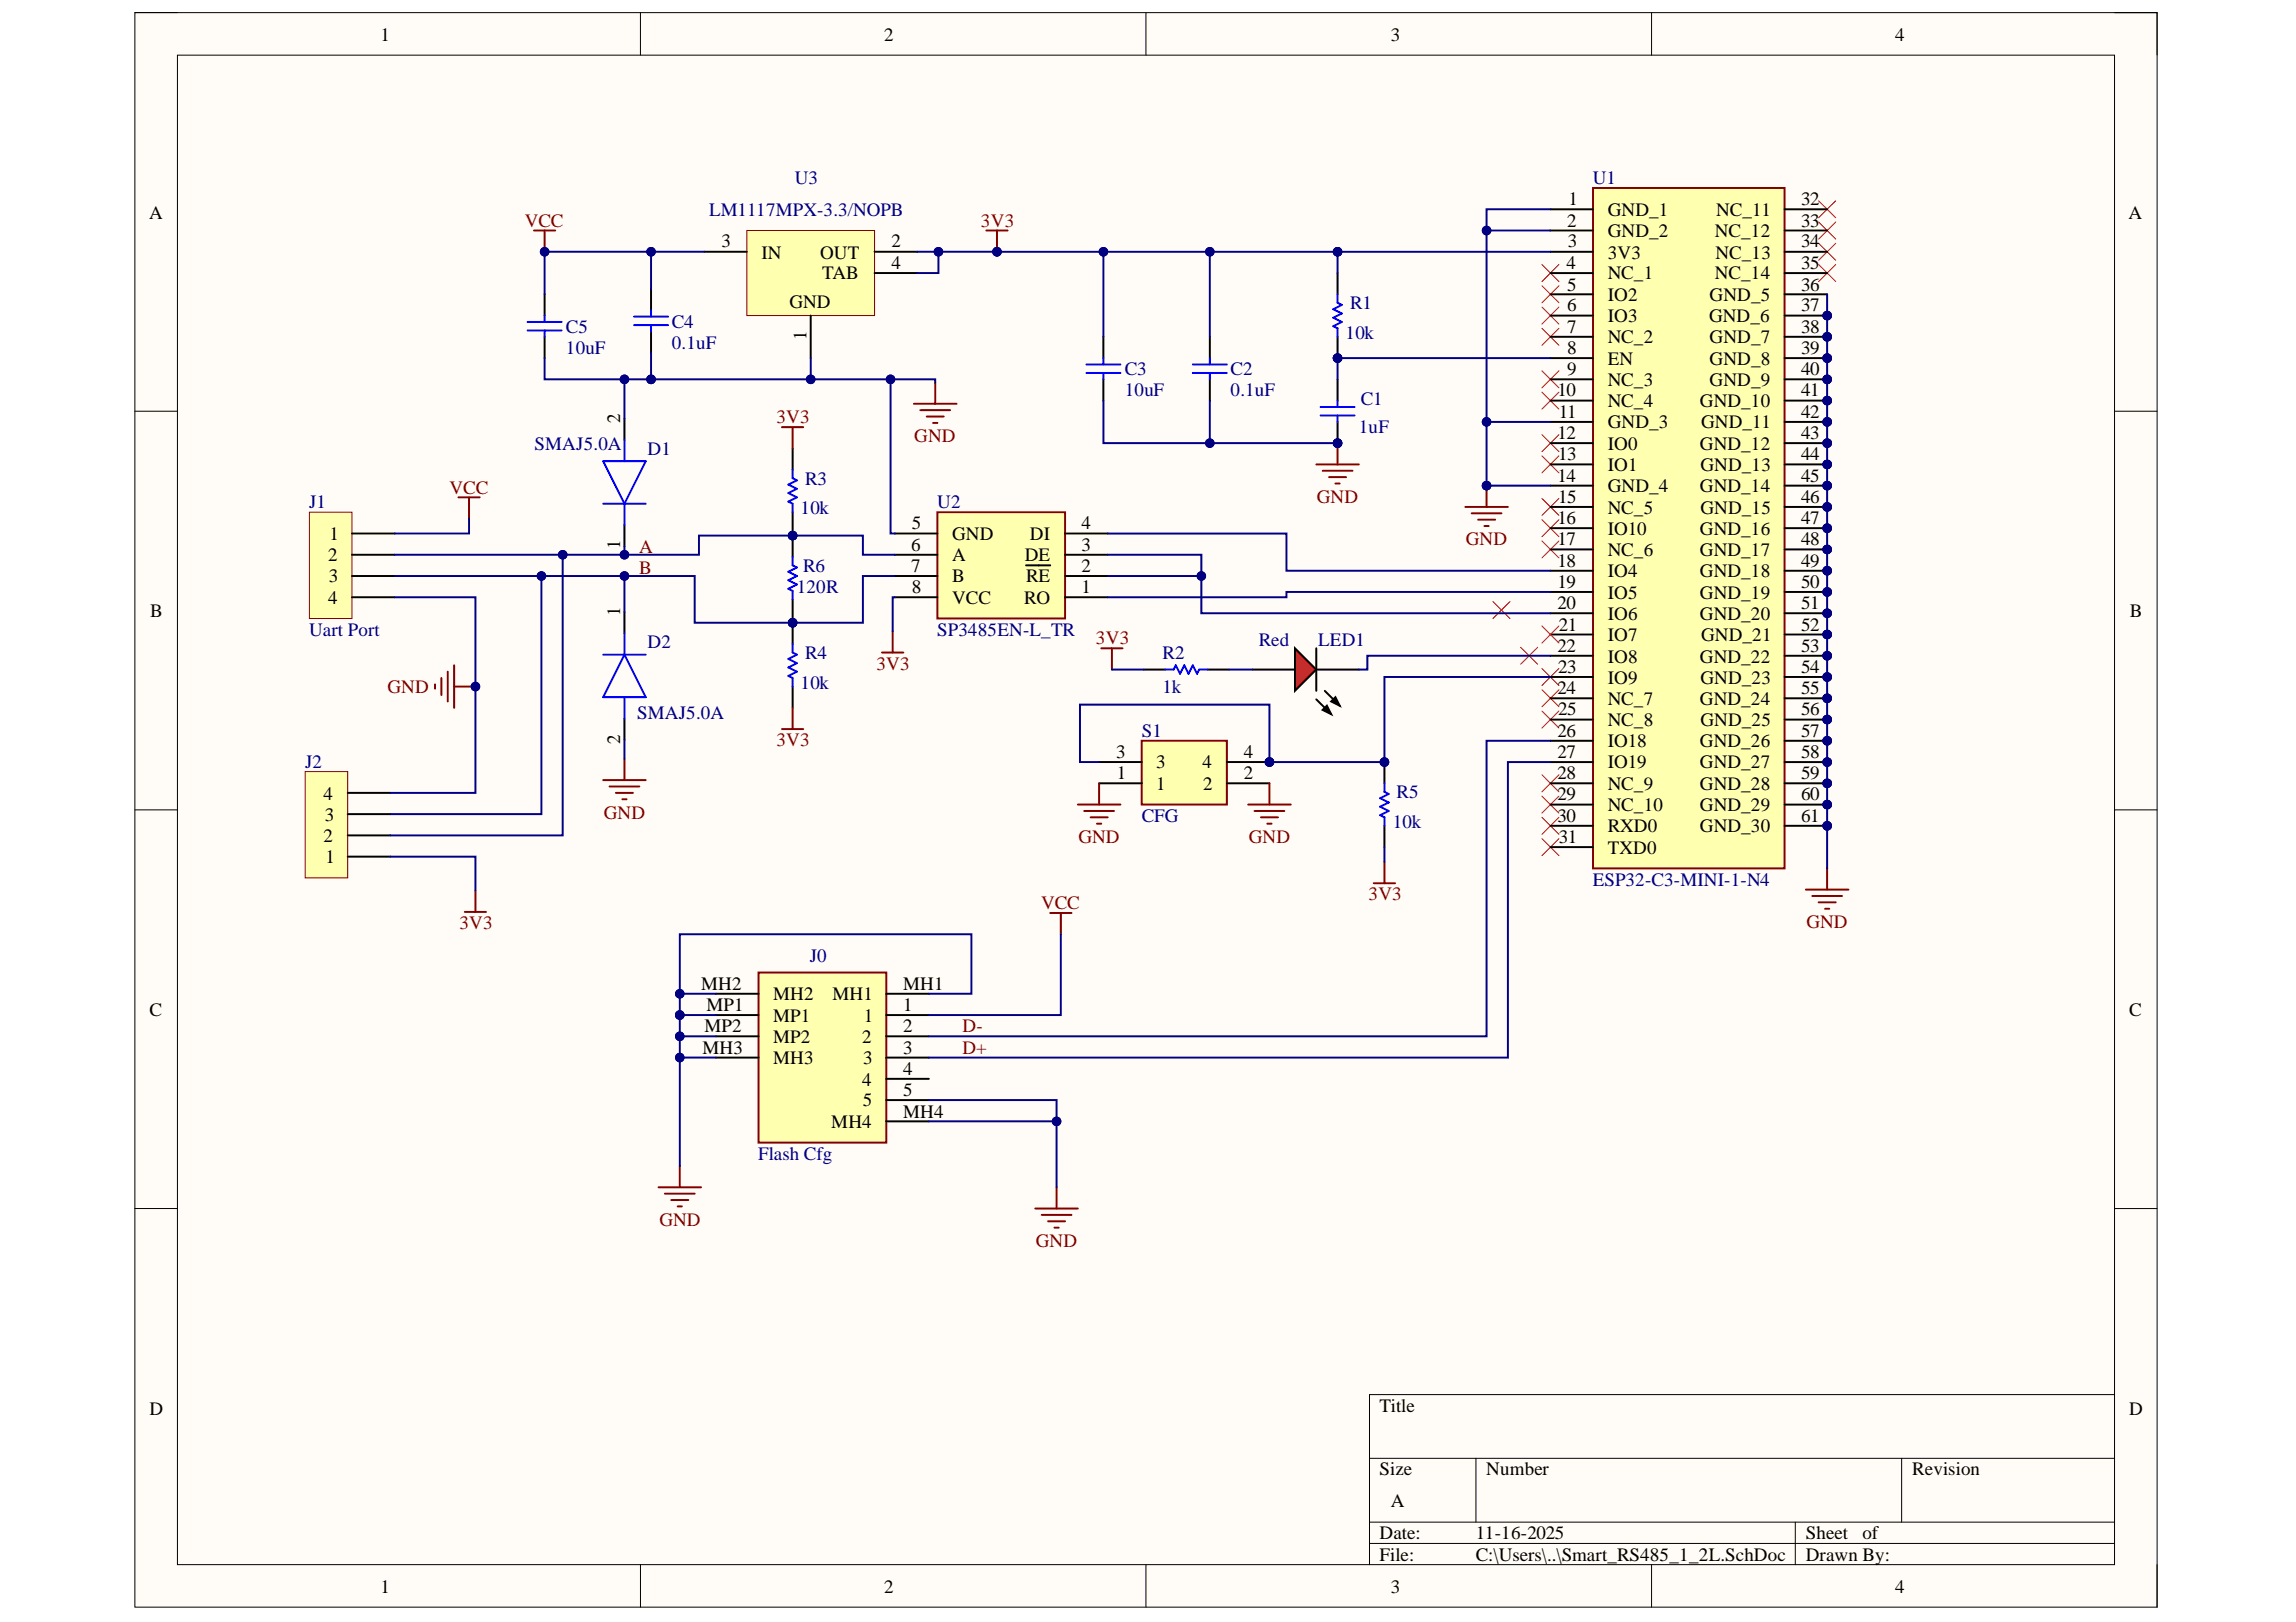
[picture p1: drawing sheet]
<svg xmlns="http://www.w3.org/2000/svg" width="297mm" height="210mm" viewBox="0 0 297 210" stroke-linecap="round" stroke-linejoin="round" font-family="sans-serif">
<defs><g id="words">
<g font-size="2.5">
<text x="104.3" y="43.9" transform="rotate(-90 104.3 43.9)">1</text>
<text x="80.2" y="54.7" transform="rotate(-90 80.2 54.7)">2</text>
<text x="80.2" y="71.1" transform="rotate(-90 80.2 71.1)">1</text>
<text x="80.2" y="79.8" transform="rotate(-90 80.2 79.8)">1</text>
<text x="80.2" y="96.3" transform="rotate(-90 80.2 96.3)">2</text>
</g>
<g font-size="2.4">
<text x="49.2" y="5.2">1</text>
<text x="114.4" y="5.2">2</text>
<text x="179.9" y="5.2">3</text>
<text x="245.2" y="5.2">4</text>
<text x="19.3" y="28.3">A</text>
<text x="202.8" y="29.3">2</text>
<text x="202.9" y="26.5">1</text>
<text x="208" y="28">GND_1</text>
<text x="222" y="28">NC_11</text>
<text x="233" y="26.5">32</text>
<text x="233" y="29.3">33</text>
<text x="275.4" y="28.3">A</text>
<text x="93.3" y="32">3</text>
<text x="98.5" y="33.5">IN</text>
<text x="106.1" y="33.5">OUT</text>
<text x="115.3" y="32">2</text>
<text x="115.3" y="34.8">4</text>
<text x="202.7" y="34.8">4</text>
<text x="202.8" y="32">3</text>
<text x="208" y="30.7">GND_2</text>
<text x="208" y="33.5">3V3</text>
<text x="221.9" y="30.7">NC_12</text>
<text x="221.9" y="33.5">NC_13</text>
<text x="233" y="32">34</text>
<text x="233" y="34.8">35</text>
<text x="102.1" y="39.8">GND</text>
<text x="106.4" y="36.2">TAB</text>
<text x="202.8" y="37.6">5</text>
<text x="202.8" y="40.3">6</text>
<text x="208" y="36.2">NC_1</text>
<text x="208" y="39">IO2</text>
<text x="208" y="41.7">IO3</text>
<text x="221.1" y="41.7">GND_6</text>
<text x="221.2" y="39">GND_5</text>
<text x="221.9" y="36.2">NC_14</text>
<text x="233" y="37.6">36</text>
<text x="233" y="40.3">37</text>
<text x="202.8" y="43.1">7</text>
<text x="202.8" y="45.8">8</text>
<text x="208" y="44.4">NC_2</text>
<text x="208" y="47.2">EN</text>
<text x="221.2" y="44.4">GND_7</text>
<text x="221.2" y="47.2">GND_8</text>
<text x="233" y="43.1">38</text>
<text x="233" y="45.8">39</text>
<text x="201.5" y="51.3">10</text>
<text x="202.8" y="48.6">9</text>
<text x="208" y="49.9">NC_3</text>
<text x="208" y="52.7">NC_4</text>
<text x="219.9" y="52.7">GND_10</text>
<text x="221.2" y="49.9">GND_9</text>
<text x="233" y="48.6">40</text>
<text x="233" y="51.3">41</text>
<text x="201.5" y="56.9">12</text>
<text x="201.6" y="59.6">13</text>
<text x="201.7" y="54.1">11</text>
<text x="208" y="55.4">GND_3</text>
<text x="208" y="58.2">IO0</text>
<text x="219.9" y="58.2">GND_12</text>
<text x="220.1" y="55.4">GND_11</text>
<text x="233" y="54.1">42</text>
<text x="233" y="56.9">43</text>
<text x="233" y="59.6">44</text>
<text x="201.5" y="62.4">14</text>
<text x="201.6" y="65.1">15</text>
<text x="208" y="60.9">IO1</text>
<text x="208" y="63.7">GND_4</text>
<text x="219.9" y="63.7">GND_14</text>
<text x="220" y="60.9">GND_13</text>
<text x="233" y="62.4">45</text>
<text x="233" y="65.1">46</text>
<text x="42.6" y="69.9">1</text>
<text x="117.9" y="71.3">6</text>
<text x="117.9" y="68.5">5</text>
<text x="123.2" y="69.9">GND</text>
<text x="133.3" y="69.9">DI</text>
<text x="139.9" y="71.3">3</text>
<text x="139.9" y="68.5">4</text>
<text x="201.5" y="67.8">16</text>
<text x="201.5" y="70.5">17</text>
<text x="208" y="66.5">NC_5</text>
<text x="208" y="69.2">IO10</text>
<text x="208" y="72">NC_6</text>
<text x="219.9" y="69.2">GND_16</text>
<text x="219.9" y="72">GND_17</text>
<text x="220" y="66.5">GND_15</text>
<text x="233" y="67.8">47</text>
<text x="233" y="70.5">48</text>
<text x="42.4" y="72.7">2</text>
<text x="42.5" y="75.4">3</text>
<text x="117.9" y="74">7</text>
<text x="117.9" y="76.8">8</text>
<text x="123.2" y="75.4">B</text>
<text x="123.2" y="72.7">A</text>
<text x="132.6" y="72.7">DE</text>
<text x="132.7" y="75.4">RE</text>
<text x="139.9" y="76.8">1</text>
<text x="139.9" y="74">2</text>
<text x="201.5" y="73.3">18</text>
<text x="201.5" y="76.1">19</text>
<text x="208" y="74.7">IO4</text>
<text x="208" y="77.5">IO5</text>
<text x="219.9" y="74.7">GND_18</text>
<text x="219.9" y="77.5">GND_19</text>
<text x="233" y="73.3">49</text>
<text x="233" y="76.1">50</text>
<text x="19.4" y="79.8">B</text>
<text x="42.4" y="78.1">4</text>
<text x="123.2" y="78.1">VCC</text>
<text x="132.5" y="78.1">RO</text>
<text x="201.5" y="78.8">20</text>
<text x="201.7" y="81.6">21</text>
<text x="208" y="80.2">IO6</text>
<text x="208" y="83">IO7</text>
<text x="219.9" y="80.2">GND_20</text>
<text x="220.1" y="83">GND_21</text>
<text x="233" y="78.8">51</text>
<text x="233" y="81.6">52</text>
<text x="275.5" y="79.8">B</text>
<text x="201.5" y="84.3">22</text>
<text x="201.5" y="89.8">24</text>
<text x="201.6" y="87.1">23</text>
<text x="208" y="85.7">IO8</text>
<text x="208" y="88.5">IO9</text>
<text x="219.9" y="85.7">GND_22</text>
<text x="220" y="88.5">GND_23</text>
<text x="233" y="84.3">53</text>
<text x="233" y="87.1">54</text>
<text x="233" y="89.8">55</text>
<text x="201.5" y="95.4">26</text>
<text x="201.6" y="92.6">25</text>
<text x="208" y="91.2">NC_7</text>
<text x="208" y="93.9">NC_8</text>
<text x="219.9" y="91.2">GND_24</text>
<text x="220" y="93.9">GND_25</text>
<text x="233" y="92.6">56</text>
<text x="233" y="95.4">57</text>
<text x="144.4" y="98.1">3</text>
<text x="144.5" y="100.9">1</text>
<text x="149.6" y="99.4">3</text>
<text x="155.6" y="99.4">4</text>
<text x="160.9" y="100.9">2</text>
<text x="160.9" y="98.1">4</text>
<text x="201.5" y="98.1">27</text>
<text x="201.5" y="100.9">28</text>
<text x="208" y="96.7">IO18</text>
<text x="208" y="99.4">IO19</text>
<text x="219.9" y="96.7">GND_26</text>
<text x="219.9" y="99.4">GND_27</text>
<text x="233" y="98.1">58</text>
<text x="233" y="100.9">59</text>
<text x="41.9" y="103.5">4</text>
<text x="42" y="106.2">3</text>
<text x="149.6" y="102.2">1</text>
<text x="155.7" y="102.2">2</text>
<text x="201.5" y="103.6">29</text>
<text x="201.5" y="106.4">30</text>
<text x="208" y="102.2">NC_9</text>
<text x="208" y="105">NC_10</text>
<text x="208" y="107.7">RXD0</text>
<text x="219.9" y="102.2">GND_28</text>
<text x="219.9" y="105">GND_29</text>
<text x="219.9" y="107.7">GND_30</text>
<text x="233" y="103.6">60</text>
<text x="233" y="106.4">61</text>
<text x="41.9" y="109">2</text>
<text x="42.1" y="111.7">1</text>
<text x="201.7" y="109.1">31</text>
<text x="208" y="110.5">TXD0</text>
<text x="19.4" y="131.4">C</text>
<text x="90.7" y="128.1">MH2</text>
<text x="91.4" y="130.9">MP1</text>
<text x="100" y="129.4">MH2</text>
<text x="107.7" y="129.4">MH1</text>
<text x="116.8" y="130.9">1</text>
<text x="116.8" y="128.1">MH1</text>
<text x="275.5" y="131.4">C</text>
<text x="90.9" y="136.3">MH3</text>
<text x="91.1" y="133.6">MP2</text>
<text x="100" y="137.7">MH3</text>
<text x="100" y="132.2">MP1</text>
<text x="100" y="135">MP2</text>
<text x="111.5" y="135">2</text>
<text x="111.7" y="137.7">3</text>
<text x="111.8" y="132.2">1</text>
<text x="116.8" y="133.6">2</text>
<text x="116.8" y="136.3">3</text>
<text x="111.5" y="140.5">4</text>
<text x="111.6" y="143.2">5</text>
<text x="116.8" y="139.1">4</text>
<text x="116.8" y="141.8">5</text>
<text x="107.5" y="146">MH4</text>
<text x="116.8" y="144.6">MH4</text>
<text x="19.4" y="183.1">D</text>
<text x="178.5" y="182.7">Title</text>
<text x="275.5" y="183.1">D</text>
<text x="178.5" y="190.9">Size</text>
<text x="192.3" y="190.9">Number</text>
<text x="247.4" y="190.9">Revision</text>
<text x="179.9" y="195.1">A</text>
<text x="178.5" y="199.2">Date:</text>
<text x="178.5" y="202">File:</text>
<text x="190.9" y="199.2">11-16-2025</text>
<text x="190.9" y="202">C:\Users\..\Smart_RS485_1_2L.SchDoc</text>
<text x="233.6" y="199.2">Sheet</text>
<text x="233.6" y="202">Drawn By:</text>
<text x="240.9" y="199.2">of</text>
<text x="49.2" y="206.1">1</text>
<text x="114.4" y="206.1">2</text>
<text x="179.9" y="206.1">3</text>
<text x="245.2" y="206.1">4</text>
</g>
<g font-size="2.4" fill="#000080">
<text x="102.8" y="23.8">U3</text>
<text x="206" y="23.8">U1</text>
<text x="91.7" y="28">LM1117MPX-3.3/NOPB</text>
<text x="174.7" y="40">R1</text>
<text x="73.2" y="43.1">C5</text>
<text x="73.2" y="45.8">10uF</text>
<text x="86.9" y="42.4">C4</text>
<text x="86.9" y="45.1">0.1uF</text>
<text x="174.1" y="43.9">10k</text>
<text x="145.5" y="48.6">C3</text>
<text x="145.5" y="51.3">10uF</text>
<text x="159.2" y="48.6">C2</text>
<text x="159.2" y="51.3">0.1uF</text>
<text x="176" y="52.4">C1</text>
<text x="69.2" y="58.3">SMAJ5.0A</text>
<text x="83.8" y="58.9">D1</text>
<text x="175.8" y="56">1uF</text>
<text x="40" y="65.7">J1</text>
<text x="104.2" y="62.8">R3</text>
<text x="121.2" y="65.7">U2</text>
<text x="103.6" y="66.6">10k</text>
<text x="103.1" y="76.8">120R</text>
<text x="103.9" y="74">R6</text>
<text x="40" y="82.3">Uart Port</text>
<text x="83.8" y="83.9">D2</text>
<text x="121.2" y="82.3">SP3485EN-L_TR</text>
<text x="162.8" y="83.6">Red</text>
<text x="170.5" y="83.6">LED1</text>
<text x="103.6" y="89.1">10k</text>
<text x="104.2" y="85.3">R4</text>
<text x="150.4" y="85.3">R2</text>
<text x="150.4" y="89.7">1k</text>
<text x="82.4" y="93">SMAJ5.0A</text>
<text x="147.7" y="95.4">S1</text>
<text x="39.5" y="99.3">J2</text>
<text x="147.7" y="106.4">CFG</text>
<text x="180.2" y="107.2">10k</text>
<text x="180.7" y="103.3">R5</text>
<text x="206" y="114.6">ESP32-C3-MINI-1-N4</text>
<text x="104.8" y="124.5">J0</text>
<text x="98.1" y="150.1">Flash Cfg</text>
</g>
<g font-size="2.4" fill="#800000">
<text x="67.9" y="29.3">VCC</text>
<text x="126.9" y="29.3">3V3</text>
<text x="100.4" y="54.7">3V3</text>
<text x="118.3" y="57.2">GND</text>
<text x="58.2" y="63.9">VCC</text>
<text x="170.4" y="65.1">GND</text>
<text x="82.7" y="71.6">A</text>
<text x="189.6" y="70.5">GND</text>
<text x="82.7" y="74.3">B</text>
<text x="141.8" y="83.4">3V3</text>
<text x="50.1" y="89.7">GND</text>
<text x="113.4" y="86.7">3V3</text>
<text x="100.4" y="96.6">3V3</text>
<text x="78.1" y="105.9">GND</text>
<text x="139.5" y="109.1">GND</text>
<text x="161.6" y="109.1">GND</text>
<text x="134.7" y="117.6">VCC</text>
<text x="177" y="116.5">3V3</text>
<text x="59.4" y="120.2">3V3</text>
<text x="233.7" y="120.1">GND</text>
<text x="124.5" y="133.6">D-</text>
<text x="124.5" y="136.3">D+</text>
<text x="85.3" y="158.6">GND</text>
<text x="134" y="161.4">GND</text>
</g>
</g></defs>
<path d="M17.4 1.6h261.7v206.4h-261.7z" fill-rule="evenodd" fill="#fffcf8"/>
<path d="M17.4 1.6h261.7v206.4h-261.7z" fill="none" stroke="#000" stroke-width=".13"/>
<path d="M23 7.1h250.6v195.4h-250.6z" fill-rule="evenodd" fill="#fffcf8"/>
<g fill="none" stroke="#000" stroke-width=".13">
<path d="M17.4 1.6h5.6M23 7.1h250.6v195.4h-250.6zM82.9 1.6v5.5M148.3 1.6v5.5M213.7 1.6v5.5M273.6 1.6h5.5v5.5M17.4 53.2h5.6M273.6 53.2h5.5M17.4 104.8h5.6M273.6 104.8h5.5M17.4 156.4h5.6M273.6 156.4h5.5"/>
<path d="M177.2 188.7h96.4M177.2 197h96.4M177.2 199.7h96.4M190.9 188.7v8.3M232.3 197v5.5M246 188.7v8.3M273.6 180.5h-96.4v22M82.9 202.5v5.5M148.3 202.5v5.5M213.7 202.5v5.5M279.1 202.5v5.5"/>
</g>
<path d="M173 57.3v2.8M170.3 60.1h5.5M171.1 60.9h3.9M171.9 61.7h2.2M172.8 62.6h.5" fill="none" stroke="#800000" stroke-width=".25"/>
<circle cx="173" cy="57.3" r=".55" fill="#000080"/>
<circle cx="173" cy="57.3" r=".55" fill="none" stroke="#000080" stroke-width=".13"/>
<path d="M189.6 65.6h5.5M190.4 66.4h3.9M191.2 67.3h2.2M192 68.1h.6M192.3 62.8v2.8M233.6 115.1h5.5M234.5 115.9h3.8M235.3 116.8h2.2M236.1 117.6h.6M236.4 112.4v2.7" fill="none" stroke="#800000" stroke-width=".25"/>
<g fill="none" stroke="#f00" stroke-width=".13">
<path d="M199.5 34.2l2.2 2.2M201.7 34.2l-2.2 2.2M235.3 34.2l2.2 2.2M235.3 31.5l2.2 2.2M235.3 28.7l2.2 2.2M235.3 26l2.2 2.2M237.5 34.2l-2.2 2.2M237.5 31.5l-2.2 2.2M237.5 28.7l-2.2 2.2M237.5 26l-2.2 2.2M199.5 48l2.2 2.2M199.5 50.7l2.2 2.2"/>
<path d="M199.5 42.5l2.2 2.2M201.7 48l-2.2 2.2M201.7 50.7l-2.2 2.2M201.7 42.5l-2.2 2.2M199.5 64.5l2.2 2.2M199.5 70l2.2 2.2M201.7 64.5l-2.2 2.2M201.7 70l-2.2 2.2M199.5 89.3l2.2 2.2M199.5 92l2.2 2.2M201.7 89.3l-2.2 2.2M201.7 92l-2.2 2.2"/>
<path d="M199.5 100.3l2.2 2.2M199.5 103l2.2 2.2M201.7 100.3l-2.2 2.2M201.7 103l-2.2 2.2"/>
</g>
<circle cx="192.3" cy="62.8" r=".55" fill="#000080"/>
<circle cx="192.3" cy="62.8" r=".55" fill="none" stroke="#000080" stroke-width=".13"/>
<circle cx="173" cy="46.3" r=".55" fill="#000080"/>
<circle cx="173" cy="46.3" r=".55" fill="none" stroke="#000080" stroke-width=".13"/>
<path d="M173 35.3v2.8M173 43.6v2.7" fill="none" stroke="#000" stroke-width=".25"/>
<circle cx="173" cy="46.3" r=".55" fill="#000080"/>
<circle cx="173" cy="46.3" r=".55" fill="none" stroke="#000080" stroke-width=".13"/>
<path d="M173 38.1v1.1l.6 .3-1.1 .5 1.1 .6-1.1 .5 1.1 .6-1.1 .5 .5 .3v1.1M140.5 47.2h4.5M140.5 48.3h4.5M142.7 46.3v.9M142.7 48.3v.8M154.3 47.2h4.4M154.3 48.3h4.4M156.5 46.3v.9M156.5 48.3v.8" fill="none" stroke="#00f" stroke-width=".25"/>
<path d="M142.7 43.6v2.7M142.7 49.1v2.7M156.5 43.6v2.7M156.5 49.1v2.7" fill="none" stroke="#000" stroke-width=".25"/>
<circle cx="173" cy="57.3" r=".55" fill="#000080"/>
<circle cx="173" cy="57.3" r=".55" fill="none" stroke="#000080" stroke-width=".13"/>
<path d="M173 54.6v2.7" fill="none" stroke="#000" stroke-width=".25"/>
<circle cx="173" cy="57.3" r=".55" fill="#000080"/>
<circle cx="173" cy="57.3" r=".55" fill="none" stroke="#000080" stroke-width=".13"/>
<path d="M173 49.1v2.7" fill="none" stroke="#000" stroke-width=".25"/>
<path d="M170.8 52.7h4.5M170.8 53.8h4.5M173 51.8v.9M173 53.8v.8" fill="none" stroke="#00f" stroke-width=".25"/>
<path d="M133.9 156.4h5.5M134.8 157.2h3.8M135.6 158h2.2M136.4 158.9h.6M136.7 153.6v2.8" fill="none" stroke="#800000" stroke-width=".25"/>
<path d="M39.5 99.9h5.5v13.7h-5.5z" fill-rule="evenodd" fill="#ffffb0"/>
<path d="M39.5 99.9h5.5v13.7h-5.5z" fill="none" stroke="#800000" stroke-width=".13"/>
<path d="M45 110.9h5.5M45 108.1h5.5M45 105.4h5.5M45 102.6h5.5" fill="none" stroke="#000" stroke-width=".25"/>
<g fill="none" stroke="#f00" stroke-width=".13">
<path d="M199.5 39.7l2.2 2.2M199.5 37l2.2 2.2M201.7 39.7l-2.2 2.2M201.7 37l-2.2 2.2M199.5 56.2l2.2 2.2M199.5 59l2.2 2.2M201.7 56.2l-2.2 2.2M201.7 59l-2.2 2.2M199.5 67.3l2.2 2.2M201.7 67.3l-2.2 2.2M196.7 83.8l2.2 2.2M198.9 83.8l-2.2 2.2"/>
<path d="M199.5 86.5l2.2 2.2M201.7 86.5l-2.2 2.2M199.5 105.8l2.2 2.2M199.5 108.5l2.2 2.2M201.7 105.8l-2.2 2.2M201.7 108.5l-2.2 2.2"/>
</g>
<circle cx="236.4" cy="40.8" r=".55" fill="#000080"/>
<circle cx="236.4" cy="40.8" r=".55" fill="none" stroke="#000080" stroke-width=".13"/>
<circle cx="236.4" cy="43.6" r=".55" fill="#000080"/>
<circle cx="236.4" cy="43.6" r=".55" fill="none" stroke="#000080" stroke-width=".13"/>
<circle cx="236.4" cy="46.3" r=".55" fill="#000080"/>
<circle cx="236.4" cy="46.3" r=".55" fill="none" stroke="#000080" stroke-width=".13"/>
<circle cx="236.4" cy="49.1" r=".55" fill="#000080"/>
<circle cx="236.4" cy="49.1" r=".55" fill="none" stroke="#000080" stroke-width=".13"/>
<circle cx="236.4" cy="51.8" r=".55" fill="#000080"/>
<circle cx="236.4" cy="51.8" r=".55" fill="none" stroke="#000080" stroke-width=".13"/>
<circle cx="236.4" cy="54.6" r=".55" fill="#000080"/>
<circle cx="236.4" cy="54.6" r=".55" fill="none" stroke="#000080" stroke-width=".13"/>
<circle cx="236.4" cy="57.3" r=".55" fill="#000080"/>
<circle cx="236.4" cy="57.3" r=".55" fill="none" stroke="#000080" stroke-width=".13"/>
<circle cx="236.4" cy="60.1" r=".55" fill="#000080"/>
<circle cx="236.4" cy="60.1" r=".55" fill="none" stroke="#000080" stroke-width=".13"/>
<circle cx="236.4" cy="62.8" r=".55" fill="#000080"/>
<circle cx="236.4" cy="62.8" r=".55" fill="none" stroke="#000080" stroke-width=".13"/>
<circle cx="236.4" cy="65.6" r=".55" fill="#000080"/>
<circle cx="236.4" cy="65.6" r=".55" fill="none" stroke="#000080" stroke-width=".13"/>
<circle cx="236.4" cy="68.4" r=".55" fill="#000080"/>
<circle cx="236.4" cy="68.4" r=".55" fill="none" stroke="#000080" stroke-width=".13"/>
<circle cx="236.4" cy="71.1" r=".55" fill="#000080"/>
<circle cx="236.4" cy="71.1" r=".55" fill="none" stroke="#000080" stroke-width=".13"/>
<circle cx="236.4" cy="73.9" r=".55" fill="#000080"/>
<circle cx="236.4" cy="73.9" r=".55" fill="none" stroke="#000080" stroke-width=".13"/>
<circle cx="236.4" cy="76.6" r=".55" fill="#000080"/>
<circle cx="236.4" cy="76.6" r=".55" fill="none" stroke="#000080" stroke-width=".13"/>
<circle cx="236.4" cy="79.4" r=".55" fill="#000080"/>
<circle cx="236.4" cy="79.4" r=".55" fill="none" stroke="#000080" stroke-width=".13"/>
<circle cx="236.4" cy="82.1" r=".55" fill="#000080"/>
<circle cx="236.4" cy="82.1" r=".55" fill="none" stroke="#000080" stroke-width=".13"/>
<circle cx="236.4" cy="84.9" r=".55" fill="#000080"/>
<circle cx="236.4" cy="84.9" r=".55" fill="none" stroke="#000080" stroke-width=".13"/>
<circle cx="236.4" cy="87.6" r=".55" fill="#000080"/>
<circle cx="236.4" cy="87.6" r=".55" fill="none" stroke="#000080" stroke-width=".13"/>
<circle cx="236.4" cy="90.4" r=".55" fill="#000080"/>
<circle cx="236.4" cy="90.4" r=".55" fill="none" stroke="#000080" stroke-width=".13"/>
<circle cx="236.4" cy="93.1" r=".55" fill="#000080"/>
<circle cx="236.4" cy="93.1" r=".55" fill="none" stroke="#000080" stroke-width=".13"/>
<circle cx="236.4" cy="95.9" r=".55" fill="#000080"/>
<circle cx="236.4" cy="95.9" r=".55" fill="none" stroke="#000080" stroke-width=".13"/>
<circle cx="236.4" cy="98.6" r=".55" fill="#000080"/>
<circle cx="236.4" cy="98.6" r=".55" fill="none" stroke="#000080" stroke-width=".13"/>
<circle cx="236.4" cy="101.4" r=".55" fill="#000080"/>
<circle cx="236.4" cy="101.4" r=".55" fill="none" stroke="#000080" stroke-width=".13"/>
<circle cx="236.4" cy="104.1" r=".55" fill="#000080"/>
<circle cx="236.4" cy="104.1" r=".55" fill="none" stroke="#000080" stroke-width=".13"/>
<circle cx="236.4" cy="106.9" r=".55" fill="#000080"/>
<circle cx="236.4" cy="106.9" r=".55" fill="none" stroke="#000080" stroke-width=".13"/>
<path d="M206.1 24.3h24.8v88.1h-24.8z" fill-rule="evenodd" fill="#ffffb0"/>
<path d="M206.1 24.3h24.8v88.1h-24.8z" fill="none" stroke="#800000" stroke-width=".25"/>
<g fill="none" stroke="#000" stroke-width=".25">
<path d="M200.6 27.1h5.5M200.6 29.8h5.5M200.6 32.6h5.5M200.6 35.3h5.5M200.6 38.1h5.5M230.9 27.1h5.5M230.9 29.8h5.5M230.9 32.6h5.5M230.9 35.3h5.5M230.9 38.1h5.5M200.6 40.8h5.5M200.6 43.6h5.5"/>
<path d="M200.6 46.3h5.5M200.6 49.1h5.5M200.6 51.8h5.5M200.6 54.6h5.5M200.6 57.3h5.5M230.9 40.8h5.5M200.6 60.1h5.5M200.6 62.8h5.5M200.6 65.6h5.5M200.6 68.3h5.5M200.6 71.1h5.5M200.6 73.9h5.5"/>
<path d="M200.6 76.6h5.5M200.6 79.4h5.5M200.6 82.1h5.5M200.6 84.9h5.5M200.6 87.6h5.5M200.6 90.4h5.5M200.6 93.1h5.5M200.6 95.9h5.5M200.6 98.6h5.5M200.6 101.4h5.5M200.6 104.1h5.5M200.6 106.9h5.5"/>
<path d="M200.6 109.6h5.5"/>
</g>
<circle cx="236.4" cy="40.8" r=".55" fill="#000080"/>
<circle cx="236.4" cy="40.8" r=".55" fill="none" stroke="#000080" stroke-width=".13"/>
<path d="M230.9 43.6h5.5" fill="none" stroke="#000" stroke-width=".25"/>
<circle cx="236.4" cy="43.6" r=".55" fill="#000080"/>
<circle cx="236.4" cy="43.6" r=".55" fill="none" stroke="#000080" stroke-width=".13"/>
<path d="M230.9 46.3h5.5" fill="none" stroke="#000" stroke-width=".25"/>
<circle cx="236.4" cy="46.3" r=".55" fill="#000080"/>
<circle cx="236.4" cy="46.3" r=".55" fill="none" stroke="#000080" stroke-width=".13"/>
<path d="M230.9 49.1h5.5" fill="none" stroke="#000" stroke-width=".25"/>
<circle cx="236.4" cy="49.1" r=".55" fill="#000080"/>
<circle cx="236.4" cy="49.1" r=".55" fill="none" stroke="#000080" stroke-width=".13"/>
<path d="M230.9 51.8h5.5" fill="none" stroke="#000" stroke-width=".25"/>
<circle cx="236.4" cy="51.8" r=".55" fill="#000080"/>
<circle cx="236.4" cy="51.8" r=".55" fill="none" stroke="#000080" stroke-width=".13"/>
<path d="M230.9 54.6h5.5" fill="none" stroke="#000" stroke-width=".25"/>
<circle cx="236.4" cy="54.6" r=".55" fill="#000080"/>
<circle cx="236.4" cy="54.6" r=".55" fill="none" stroke="#000080" stroke-width=".13"/>
<path d="M230.9 57.3h5.5" fill="none" stroke="#000" stroke-width=".25"/>
<circle cx="236.4" cy="57.3" r=".55" fill="#000080"/>
<circle cx="236.4" cy="57.3" r=".55" fill="none" stroke="#000080" stroke-width=".13"/>
<path d="M230.9 60.1h5.5" fill="none" stroke="#000" stroke-width=".25"/>
<circle cx="236.4" cy="60.1" r=".55" fill="#000080"/>
<circle cx="236.4" cy="60.1" r=".55" fill="none" stroke="#000080" stroke-width=".13"/>
<path d="M230.9 62.8h5.5" fill="none" stroke="#000" stroke-width=".25"/>
<circle cx="236.4" cy="62.8" r=".55" fill="#000080"/>
<circle cx="236.4" cy="62.8" r=".55" fill="none" stroke="#000080" stroke-width=".13"/>
<path d="M230.9 65.6h5.5" fill="none" stroke="#000" stroke-width=".25"/>
<circle cx="236.4" cy="65.6" r=".55" fill="#000080"/>
<circle cx="236.4" cy="65.6" r=".55" fill="none" stroke="#000080" stroke-width=".13"/>
<path d="M230.9 68.3h5.5" fill="none" stroke="#000" stroke-width=".25"/>
<circle cx="236.4" cy="68.4" r=".55" fill="#000080"/>
<circle cx="236.4" cy="68.4" r=".55" fill="none" stroke="#000080" stroke-width=".13"/>
<path d="M230.9 71.1h5.5" fill="none" stroke="#000" stroke-width=".25"/>
<circle cx="236.4" cy="71.1" r=".55" fill="#000080"/>
<circle cx="236.4" cy="71.1" r=".55" fill="none" stroke="#000080" stroke-width=".13"/>
<path d="M230.9 73.9h5.5" fill="none" stroke="#000" stroke-width=".25"/>
<circle cx="236.4" cy="73.9" r=".55" fill="#000080"/>
<circle cx="236.4" cy="73.9" r=".55" fill="none" stroke="#000080" stroke-width=".13"/>
<path d="M230.9 76.6h5.5" fill="none" stroke="#000" stroke-width=".25"/>
<circle cx="236.4" cy="76.6" r=".55" fill="#000080"/>
<circle cx="236.4" cy="76.6" r=".55" fill="none" stroke="#000080" stroke-width=".13"/>
<path d="M230.9 79.4h5.5" fill="none" stroke="#000" stroke-width=".25"/>
<circle cx="236.4" cy="79.4" r=".55" fill="#000080"/>
<circle cx="236.4" cy="79.4" r=".55" fill="none" stroke="#000080" stroke-width=".13"/>
<path d="M230.9 82.1h5.5" fill="none" stroke="#000" stroke-width=".25"/>
<circle cx="236.4" cy="82.1" r=".55" fill="#000080"/>
<circle cx="236.4" cy="82.1" r=".55" fill="none" stroke="#000080" stroke-width=".13"/>
<path d="M230.9 84.9h5.5" fill="none" stroke="#000" stroke-width=".25"/>
<circle cx="236.4" cy="84.9" r=".55" fill="#000080"/>
<circle cx="236.4" cy="84.9" r=".55" fill="none" stroke="#000080" stroke-width=".13"/>
<path d="M230.9 87.6h5.5" fill="none" stroke="#000" stroke-width=".25"/>
<circle cx="236.4" cy="87.6" r=".55" fill="#000080"/>
<circle cx="236.4" cy="87.6" r=".55" fill="none" stroke="#000080" stroke-width=".13"/>
<path d="M230.9 90.4h5.5" fill="none" stroke="#000" stroke-width=".25"/>
<circle cx="236.4" cy="90.4" r=".55" fill="#000080"/>
<circle cx="236.4" cy="90.4" r=".55" fill="none" stroke="#000080" stroke-width=".13"/>
<path d="M230.9 93.1h5.5" fill="none" stroke="#000" stroke-width=".25"/>
<circle cx="236.4" cy="93.1" r=".55" fill="#000080"/>
<circle cx="236.4" cy="93.1" r=".55" fill="none" stroke="#000080" stroke-width=".13"/>
<path d="M230.9 95.9h5.5" fill="none" stroke="#000" stroke-width=".25"/>
<circle cx="236.4" cy="95.9" r=".55" fill="#000080"/>
<circle cx="236.4" cy="95.9" r=".55" fill="none" stroke="#000080" stroke-width=".13"/>
<path d="M230.9 98.6h5.5" fill="none" stroke="#000" stroke-width=".25"/>
<circle cx="236.4" cy="98.6" r=".55" fill="#000080"/>
<circle cx="236.4" cy="98.6" r=".55" fill="none" stroke="#000080" stroke-width=".13"/>
<path d="M230.9 101.4h5.5" fill="none" stroke="#000" stroke-width=".25"/>
<circle cx="236.4" cy="101.4" r=".55" fill="#000080"/>
<circle cx="236.4" cy="101.4" r=".55" fill="none" stroke="#000080" stroke-width=".13"/>
<path d="M230.9 104.1h5.5" fill="none" stroke="#000" stroke-width=".25"/>
<circle cx="236.4" cy="104.1" r=".55" fill="#000080"/>
<circle cx="236.4" cy="104.1" r=".55" fill="none" stroke="#000080" stroke-width=".13"/>
<path d="M230.9 106.9h5.5" fill="none" stroke="#000" stroke-width=".25"/>
<circle cx="236.4" cy="106.9" r=".55" fill="#000080"/>
<circle cx="236.4" cy="106.9" r=".55" fill="none" stroke="#000080" stroke-width=".13"/>
<path d="M56.3 88.6v.5M57.1 87.7v2.2M57.9 86.9v3.9M58.8 86.1v5.5M58.8 88.8h2.7" fill="none" stroke="#800000" stroke-width=".25"/>
<circle cx="61.5" cy="88.8" r=".55" fill="#000080"/>
<circle cx="61.5" cy="88.8" r=".55" fill="none" stroke="#000080" stroke-width=".13"/>
<path d="M40 66.3h5.5v13.7h-5.5z" fill-rule="evenodd" fill="#ffffb0"/>
<path d="M40 66.3h5.5v13.7h-5.5z" fill="none" stroke="#800000" stroke-width=".13"/>
<path d="M45.5 69h5.5M45.5 71.8h5.5M45.5 74.5h5.5M45.5 77.3h5.5M162 86.6h5.5M170.3 86.6h5.5" fill="none" stroke="#000" stroke-width=".25"/>
<path d="M167.5 83.9l2.8 2.7-2.8 2.8z" fill="#f00"/>
<path d="M167.5 83.9l2.8 2.7-2.8 2.8zM170.3 90.5l1.9 1.9M170.3 83.9v5.5M171.1 91.9l.6-.6 .5 1.1zM171.4 89.4l1.9 1.9M172.2 90.8l.6-.6 .5 1.1z" fill="none" stroke="#000" stroke-width=".25"/>
<path d="M171.1 91.9l.6-.6 .5 1.1zM172.2 90.8l.6-.6 .5 1.1z" fill="#000"/>
<path d="M142.5 83.9h2.7M143.9 83.9v2.7" fill="none" stroke="#800000" stroke-width=".25"/>
<circle cx="164.2" cy="98.6" r=".55" fill="#000080"/>
<circle cx="164.2" cy="98.6" r=".55" fill="none" stroke="#000080" stroke-width=".13"/>
<path d="M147.7 95.9h11v8.2h-11z" fill-rule="evenodd" fill="#ffffb0"/>
<path d="M147.7 95.9h11v8.2h-11z" fill="none" stroke="#800000" stroke-width=".25"/>
<path d="M142.2 98.6h5.5M158.7 98.6h5.5M142.2 101.4h5.5M158.7 101.4h5.5" fill="none" stroke="#000" stroke-width=".25"/>
<circle cx="164.2" cy="98.6" r=".55" fill="#000080"/>
<circle cx="164.2" cy="98.6" r=".55" fill="none" stroke="#000080" stroke-width=".13"/>
<path d="M96.6 29.8h16.5v11h-16.5z" fill-rule="evenodd" fill="#ffffb0"/>
<path d="M96.6 29.8h16.5v11h-16.5z" fill="none" stroke="#800000" stroke-width=".13"/>
<path d="M91.1 32.6h5.5M113.1 32.6h5.6M113.1 35.3h5.6M104.9 40.8v5.5" fill="none" stroke="#000" stroke-width=".25"/>
<path d="M98.1 125.9h16.6v22h-16.6z" fill-rule="evenodd" fill="#ffffb0"/>
<g fill="none" stroke="#800000" stroke-width=".25">
<path d="M127.6 29.8h2.8M129 29.8v2.8M135.9 118.2h2.7M137.2 118.2v2.7M139.4 104.1h5.6M140.3 104.9h3.8M141.1 105.8h2.2M141.9 106.6h.6M142.2 101.4v2.7M161.5 104.1h5.5M162.3 104.9h3.9M163.1 105.8h2.2"/>
<path d="M164 106.6h.5M164.2 101.4v2.7M98.1 125.9h16.6v22h-16.6zM85.2 153.6h5.5M86 154.5h3.9M86.8 155.3h2.2M87.7 156.1h.5M87.9 150.9v2.7"/>
</g>
<path d="M92.6 131.4h5.5M92.6 134.1h5.5M92.6 136.9h5.5M92.6 128.6h5.5M114.7 131.4h5.5M114.7 134.1h5.5M114.7 136.9h5.5M114.7 139.6h5.5M114.7 128.6h5.5M114.7 142.4h5.5M114.7 145.1h5.5" fill="none" stroke="#000" stroke-width=".25"/>
<circle cx="129" cy="32.6" r=".55" fill="#000080"/>
<circle cx="129" cy="32.6" r=".55" fill="none" stroke="#000080" stroke-width=".13"/>
<path d="M69.1 29.8h2.7M70.5 29.8v2.8M118.2 52.3h5.5M119.1 53.1h3.8M119.9 53.9h2.2M120.7 54.7h.6M121 49.5v2.8" fill="none" stroke="#800000" stroke-width=".25"/>
<path d="M70.5 38.1v2.7M84.2 37.4v2.8M70.5 43.6v2.7M84.2 42.9v2.8" fill="none" stroke="#000" stroke-width=".25"/>
<path d="M68.3 41.7h4.4M68.3 42.8h4.4M70.5 40.8v.9M70.5 42.8v.8M82 41h4.4M82 42.1h4.4M84.2 40.2v.8M84.2 42.1v.8" fill="none" stroke="#00f" stroke-width=".25"/>
<circle cx="70.5" cy="32.6" r=".55" fill="#000080"/>
<circle cx="70.5" cy="32.6" r=".55" fill="none" stroke="#000080" stroke-width=".13"/>
<path d="M102.5 58v2.8M102.5 66.3v2.7" fill="none" stroke="#000" stroke-width=".25"/>
<path d="M102.5 60.8v1.1l.6 .3-1.1 .5 1.1 .6-1.1 .5 1.1 .6-1.1 .5 .5 .3v1.1" fill="none" stroke="#00f" stroke-width=".25"/>
<circle cx="102.5" cy="80.6" r=".55" fill="#000080"/>
<circle cx="102.5" cy="80.6" r=".55" fill="none" stroke="#000080" stroke-width=".13"/>
<path d="M102.5 80.6v2.7" fill="none" stroke="#000" stroke-width=".25"/>
<circle cx="102.5" cy="80.6" r=".55" fill="#000080"/>
<circle cx="102.5" cy="80.6" r=".55" fill="none" stroke="#000080" stroke-width=".13"/>
<path d="M102.5 88.8v2.8" fill="none" stroke="#000" stroke-width=".25"/>
<path d="M102.5 83.3v1.1l.6 .3-1.1 .6 1.1 .5-1.1 .6 1.1 .5-1.1 .6 .5 .2v1.1" fill="none" stroke="#00f" stroke-width=".25"/>
<path d="M114.1 84.4h2.8M115.5 81.7v2.7M177.7 114.3h2.8M179.1 111.5v2.8" fill="none" stroke="#800000" stroke-width=".25"/>
<circle cx="179.1" cy="98.6" r=".55" fill="#000080"/>
<circle cx="179.1" cy="98.6" r=".55" fill="none" stroke="#000080" stroke-width=".13"/>
<path d="M179.1 98.6v2.8" fill="none" stroke="#000" stroke-width=".25"/>
<circle cx="179.1" cy="98.6" r=".55" fill="#000080"/>
<circle cx="179.1" cy="98.6" r=".55" fill="none" stroke="#000080" stroke-width=".13"/>
<path d="M179.1 106.9v2.7" fill="none" stroke="#000" stroke-width=".25"/>
<path d="M179.1 101.4v1.1l.6 .2-1.2 .6 1.2 .5-1.2 .6 1.2 .5-1.2 .6 .6 .3v1.1" fill="none" stroke="#00f" stroke-width=".25"/>
<path d="M193.1 77.8l2.3 2.2M195.4 77.8l-2.3 2.2M199.5 81l2.2 2.2M201.7 81l-2.2 2.2" fill="none" stroke="#f00" stroke-width=".13"/>
<path d="M121.3 66.3h16.5v13.7h-16.5z" fill-rule="evenodd" fill="#ffffb0"/>
<path d="M101.2 55.3h2.7M102.5 55.3v2.7M59.3 64.4h2.8M60.7 64.4v2.7M121.3 66.3h16.5v13.7h-16.5zM80.8 98.2v2.8M78 101h5.5M78.9 101.8h3.8M79.7 102.6h2.2M80.5 103.4h.6" fill="none" stroke="#800000" stroke-width=".25"/>
<g fill="none" stroke="#000" stroke-width=".25">
<path d="M80.8 54.2v2.7M80.8 67.9v2.8M80.8 79.2v2.8M115.8 77.3h5.5M115.8 74.5h5.5M115.8 71.8h5.5M115.8 69h5.5M132.7 73.2h3.2M137.8 77.3h5.5M137.8 74.5h5.5M137.8 71.8h5.5M137.8 69h5.5"/>
<path d="M80.8 93v2.7"/>
</g>
<path d="M78 59.7h5.5l-2.7 5.5zM80.8 56.9v2.8M78 65.2h5.5M80.8 65.2v2.7M78 84.7h5.5M80.8 82v2.7M80.8 90.2v2.8M80.8 84.7l2.7 5.5h-5.5z" fill="none" stroke="#00f" stroke-width=".25"/>
<circle cx="102.5" cy="69.3" r=".55" fill="#000080"/>
<circle cx="102.5" cy="69.3" r=".55" fill="none" stroke="#000080" stroke-width=".13"/>
<path d="M102.5 69.3v2.8" fill="none" stroke="#000" stroke-width=".25"/>
<circle cx="102.5" cy="69.3" r=".55" fill="#000080"/>
<circle cx="102.5" cy="69.3" r=".55" fill="none" stroke="#000080" stroke-width=".13"/>
<path d="M102.5 77.6v2.7M148 86.6h2.7M156.2 86.6h2.8" fill="none" stroke="#000" stroke-width=".25"/>
<path d="M102.5 72.1v1.1l.6 .2-1.1 .6 1.1 .5-1.1 .6 1.1 .5-1.1 .6 .5 .3v1.1M150.7 86.6h1.1l.3-.5 .6 1.1 .5-1.1 .6 1.1 .5-1.1 .6 1.1 .2-.6h1.1" fill="none" stroke="#00f" stroke-width=".25"/>
<path d="M101.2 94.4h2.7M102.5 91.6v2.8M60.1 118h2.8M61.5 115.3v2.7" fill="none" stroke="#800000" stroke-width=".25"/>
<path d="M236.4 38.1v74.3" fill="none" stroke="#000080" stroke-width=".25"/>
<circle cx="236.4" cy="40.8" r=".55" fill="#000080"/>
<circle cx="236.4" cy="40.8" r=".55" fill="none" stroke="#000080" stroke-width=".13"/>
<circle cx="236.4" cy="43.6" r=".55" fill="#000080"/>
<circle cx="236.4" cy="43.6" r=".55" fill="none" stroke="#000080" stroke-width=".13"/>
<circle cx="236.4" cy="46.3" r=".55" fill="#000080"/>
<circle cx="236.4" cy="46.3" r=".55" fill="none" stroke="#000080" stroke-width=".13"/>
<circle cx="236.4" cy="49.1" r=".55" fill="#000080"/>
<circle cx="236.4" cy="49.1" r=".55" fill="none" stroke="#000080" stroke-width=".13"/>
<circle cx="236.4" cy="51.8" r=".55" fill="#000080"/>
<circle cx="236.4" cy="51.8" r=".55" fill="none" stroke="#000080" stroke-width=".13"/>
<circle cx="236.4" cy="54.6" r=".55" fill="#000080"/>
<circle cx="236.4" cy="54.6" r=".55" fill="none" stroke="#000080" stroke-width=".13"/>
<circle cx="236.4" cy="57.3" r=".55" fill="#000080"/>
<circle cx="236.4" cy="57.3" r=".55" fill="none" stroke="#000080" stroke-width=".13"/>
<circle cx="236.4" cy="60.1" r=".55" fill="#000080"/>
<circle cx="236.4" cy="60.1" r=".55" fill="none" stroke="#000080" stroke-width=".13"/>
<circle cx="236.4" cy="62.8" r=".55" fill="#000080"/>
<circle cx="236.4" cy="62.8" r=".55" fill="none" stroke="#000080" stroke-width=".13"/>
<circle cx="236.4" cy="65.6" r=".55" fill="#000080"/>
<circle cx="236.4" cy="65.6" r=".55" fill="none" stroke="#000080" stroke-width=".13"/>
<circle cx="236.4" cy="68.4" r=".55" fill="#000080"/>
<circle cx="236.4" cy="68.4" r=".55" fill="none" stroke="#000080" stroke-width=".13"/>
<circle cx="236.4" cy="71.1" r=".55" fill="#000080"/>
<circle cx="236.4" cy="71.1" r=".55" fill="none" stroke="#000080" stroke-width=".13"/>
<circle cx="236.4" cy="73.9" r=".55" fill="#000080"/>
<circle cx="236.4" cy="73.9" r=".55" fill="none" stroke="#000080" stroke-width=".13"/>
<circle cx="236.4" cy="76.6" r=".55" fill="#000080"/>
<circle cx="236.4" cy="76.6" r=".55" fill="none" stroke="#000080" stroke-width=".13"/>
<circle cx="236.4" cy="79.4" r=".55" fill="#000080"/>
<circle cx="236.4" cy="79.4" r=".55" fill="none" stroke="#000080" stroke-width=".13"/>
<circle cx="236.4" cy="82.1" r=".55" fill="#000080"/>
<circle cx="236.4" cy="82.1" r=".55" fill="none" stroke="#000080" stroke-width=".13"/>
<circle cx="236.4" cy="84.9" r=".55" fill="#000080"/>
<circle cx="236.4" cy="84.9" r=".55" fill="none" stroke="#000080" stroke-width=".13"/>
<circle cx="236.4" cy="87.6" r=".55" fill="#000080"/>
<circle cx="236.4" cy="87.6" r=".55" fill="none" stroke="#000080" stroke-width=".13"/>
<circle cx="236.4" cy="90.4" r=".55" fill="#000080"/>
<circle cx="236.4" cy="90.4" r=".55" fill="none" stroke="#000080" stroke-width=".13"/>
<circle cx="236.4" cy="93.1" r=".55" fill="#000080"/>
<circle cx="236.4" cy="93.1" r=".55" fill="none" stroke="#000080" stroke-width=".13"/>
<circle cx="236.4" cy="95.9" r=".55" fill="#000080"/>
<circle cx="236.4" cy="95.9" r=".55" fill="none" stroke="#000080" stroke-width=".13"/>
<circle cx="236.4" cy="98.6" r=".55" fill="#000080"/>
<circle cx="236.4" cy="98.6" r=".55" fill="none" stroke="#000080" stroke-width=".13"/>
<circle cx="236.4" cy="101.4" r=".55" fill="#000080"/>
<circle cx="236.4" cy="101.4" r=".55" fill="none" stroke="#000080" stroke-width=".13"/>
<circle cx="236.4" cy="104.1" r=".55" fill="#000080"/>
<circle cx="236.4" cy="104.1" r=".55" fill="none" stroke="#000080" stroke-width=".13"/>
<circle cx="236.4" cy="106.9" r=".55" fill="#000080"/>
<circle cx="236.4" cy="106.9" r=".55" fill="none" stroke="#000080" stroke-width=".13"/>
<path d="M192.3 62.8h8.3" fill="none" stroke="#000080" stroke-width=".25"/>
<circle cx="192.3" cy="62.8" r=".55" fill="#000080"/>
<circle cx="192.3" cy="62.8" r=".55" fill="none" stroke="#000080" stroke-width=".13"/>
<path d="M173 32.6h27.6" fill="none" stroke="#000080" stroke-width=".25"/>
<circle cx="173" cy="32.6" r=".55" fill="#000080"/>
<circle cx="173" cy="32.6" r=".55" fill="none" stroke="#000080" stroke-width=".13"/>
<path d="M192.3 54.6h8.3" fill="none" stroke="#000080" stroke-width=".25"/>
<circle cx="192.3" cy="54.6" r=".55" fill="#000080"/>
<circle cx="192.3" cy="54.6" r=".55" fill="none" stroke="#000080" stroke-width=".13"/>
<path d="M192.3 29.8h8.3" fill="none" stroke="#000080" stroke-width=".25"/>
<circle cx="192.3" cy="29.8" r=".55" fill="#000080"/>
<circle cx="192.3" cy="29.8" r=".55" fill="none" stroke="#000080" stroke-width=".13"/>
<path d="M173 46.3v2.8M143.9 86.6h4.1" fill="none" stroke="#000080" stroke-width=".25"/>
<circle cx="173" cy="46.3" r=".55" fill="#000080"/>
<circle cx="173" cy="46.3" r=".55" fill="none" stroke="#000080" stroke-width=".13"/>
<path d="M173 46.3h27.6" fill="none" stroke="#000080" stroke-width=".25"/>
<circle cx="173" cy="46.3" r=".55" fill="#000080"/>
<circle cx="173" cy="46.3" r=".55" fill="none" stroke="#000080" stroke-width=".13"/>
<path d="M173 32.6v2.7" fill="none" stroke="#000080" stroke-width=".25"/>
<circle cx="173" cy="32.6" r=".55" fill="#000080"/>
<circle cx="173" cy="32.6" r=".55" fill="none" stroke="#000080" stroke-width=".13"/>
<path d="M156.5 32.6v11" fill="none" stroke="#000080" stroke-width=".25"/>
<circle cx="156.5" cy="32.6" r=".55" fill="#000080"/>
<circle cx="156.5" cy="32.6" r=".55" fill="none" stroke="#000080" stroke-width=".13"/>
<path d="M142.7 32.6v11" fill="none" stroke="#000080" stroke-width=".25"/>
<circle cx="142.7" cy="32.6" r=".55" fill="#000080"/>
<circle cx="142.7" cy="32.6" r=".55" fill="none" stroke="#000080" stroke-width=".13"/>
<path d="M156.5 51.8v5.5" fill="none" stroke="#000080" stroke-width=".25"/>
<circle cx="156.5" cy="57.3" r=".55" fill="#000080"/>
<circle cx="156.5" cy="57.3" r=".55" fill="none" stroke="#000080" stroke-width=".13"/>
<path d="M200.6 87.6h-21.5v11h-14.9" fill="none" stroke="#000080" stroke-width=".25"/>
<circle cx="179.1" cy="98.6" r=".55" fill="#000080"/>
<circle cx="179.1" cy="98.6" r=".55" fill="none" stroke="#000080" stroke-width=".13"/>
<circle cx="164.2" cy="98.6" r=".55" fill="#000080"/>
<circle cx="164.2" cy="98.6" r=".55" fill="none" stroke="#000080" stroke-width=".13"/>
<path d="M142.2 98.6h-2.5v-7.4h24.5v7.4" fill="none" stroke="#000080" stroke-width=".25"/>
<circle cx="164.2" cy="98.6" r=".55" fill="#000080"/>
<circle cx="164.2" cy="98.6" r=".55" fill="none" stroke="#000080" stroke-width=".13"/>
<path d="M200.6 98.6h-5.5v38.3h-74.9M200.6 95.9h-8.3v38.2h-72.1M137.2 120.9v10.5h-17M136.7 145.1v8.5" fill="none" stroke="#000080" stroke-width=".25"/>
<circle cx="136.7" cy="145.1" r=".55" fill="#000080"/>
<circle cx="136.7" cy="145.1" r=".55" fill="none" stroke="#000080" stroke-width=".13"/>
<path d="M87.9 131.4h4.7" fill="none" stroke="#000080" stroke-width=".25"/>
<circle cx="87.9" cy="131.4" r=".55" fill="#000080"/>
<circle cx="87.9" cy="131.4" r=".55" fill="none" stroke="#000080" stroke-width=".13"/>
<path d="M92.6 128.6h-4.7v2.8" fill="none" stroke="#000080" stroke-width=".25"/>
<circle cx="87.9" cy="128.6" r=".55" fill="#000080"/>
<circle cx="87.9" cy="128.6" r=".55" fill="none" stroke="#000080" stroke-width=".13"/>
<circle cx="87.9" cy="131.4" r=".55" fill="#000080"/>
<circle cx="87.9" cy="131.4" r=".55" fill="none" stroke="#000080" stroke-width=".13"/>
<path d="M87.9 131.4v2.7" fill="none" stroke="#000080" stroke-width=".25"/>
<circle cx="87.9" cy="134.1" r=".55" fill="#000080"/>
<circle cx="87.9" cy="134.1" r=".55" fill="none" stroke="#000080" stroke-width=".13"/>
<circle cx="87.9" cy="131.4" r=".55" fill="#000080"/>
<circle cx="87.9" cy="131.4" r=".55" fill="none" stroke="#000080" stroke-width=".13"/>
<path d="M87.9 128.6v-7.7h37.8v7.7h-5.5" fill="none" stroke="#000080" stroke-width=".25"/>
<circle cx="87.9" cy="128.6" r=".55" fill="#000080"/>
<circle cx="87.9" cy="128.6" r=".55" fill="none" stroke="#000080" stroke-width=".13"/>
<path d="M92.6 136.9h-4.7v14" fill="none" stroke="#000080" stroke-width=".25"/>
<circle cx="87.9" cy="136.9" r=".55" fill="#000080"/>
<circle cx="87.9" cy="136.9" r=".55" fill="none" stroke="#000080" stroke-width=".13"/>
<path d="M92.6 134.1h-4.7v2.8" fill="none" stroke="#000080" stroke-width=".25"/>
<circle cx="87.9" cy="134.1" r=".55" fill="#000080"/>
<circle cx="87.9" cy="134.1" r=".55" fill="none" stroke="#000080" stroke-width=".13"/>
<circle cx="87.9" cy="136.9" r=".55" fill="#000080"/>
<circle cx="87.9" cy="136.9" r=".55" fill="none" stroke="#000080" stroke-width=".13"/>
<path d="M120.2 142.4h16.5v2.7h-16.5" fill="none" stroke="#000080" stroke-width=".25"/>
<circle cx="136.7" cy="145.1" r=".55" fill="#000080"/>
<circle cx="136.7" cy="145.1" r=".55" fill="none" stroke="#000080" stroke-width=".13"/>
<path d="M51 77.3h10.5v25.3h-11" fill="none" stroke="#000080" stroke-width=".25"/>
<circle cx="61.5" cy="88.8" r=".55" fill="#000080"/>
<circle cx="61.5" cy="88.8" r=".55" fill="none" stroke="#000080" stroke-width=".13"/>
<path d="M121.4 32.6v2.7h-2.7" fill="none" stroke="#000080" stroke-width=".25"/>
<circle cx="121.4" cy="32.6" r=".55" fill="#000080"/>
<circle cx="121.4" cy="32.6" r=".55" fill="none" stroke="#000080" stroke-width=".13"/>
<path d="M84.2 45.7v3.4" fill="none" stroke="#000080" stroke-width=".25"/>
<circle cx="84.2" cy="49.1" r=".55" fill="#000080"/>
<circle cx="84.2" cy="49.1" r=".55" fill="none" stroke="#000080" stroke-width=".13"/>
<path d="M84.2 32.6v4.8" fill="none" stroke="#000080" stroke-width=".25"/>
<circle cx="84.2" cy="32.6" r=".55" fill="#000080"/>
<circle cx="84.2" cy="32.6" r=".55" fill="none" stroke="#000080" stroke-width=".13"/>
<path d="M129 32.6h44" fill="none" stroke="#000080" stroke-width=".25"/>
<circle cx="173" cy="32.6" r=".55" fill="#000080"/>
<circle cx="173" cy="32.6" r=".55" fill="none" stroke="#000080" stroke-width=".13"/>
<circle cx="156.5" cy="32.6" r=".55" fill="#000080"/>
<circle cx="156.5" cy="32.6" r=".55" fill="none" stroke="#000080" stroke-width=".13"/>
<circle cx="142.7" cy="32.6" r=".55" fill="#000080"/>
<circle cx="142.7" cy="32.6" r=".55" fill="none" stroke="#000080" stroke-width=".13"/>
<circle cx="129" cy="32.6" r=".55" fill="#000080"/>
<circle cx="129" cy="32.6" r=".55" fill="none" stroke="#000080" stroke-width=".13"/>
<path d="M142.8 51.8v5.5h30.2" fill="none" stroke="#000080" stroke-width=".25"/>
<circle cx="173" cy="57.3" r=".55" fill="#000080"/>
<circle cx="173" cy="57.3" r=".55" fill="none" stroke="#000080" stroke-width=".13"/>
<circle cx="156.5" cy="57.3" r=".55" fill="#000080"/>
<circle cx="156.5" cy="57.3" r=".55" fill="none" stroke="#000080" stroke-width=".13"/>
<path d="M200.6 27.1h-8.3v35.7" fill="none" stroke="#000080" stroke-width=".25"/>
<circle cx="192.3" cy="62.8" r=".55" fill="#000080"/>
<circle cx="192.3" cy="62.8" r=".55" fill="none" stroke="#000080" stroke-width=".13"/>
<circle cx="192.3" cy="54.6" r=".55" fill="#000080"/>
<circle cx="192.3" cy="54.6" r=".55" fill="none" stroke="#000080" stroke-width=".13"/>
<circle cx="192.3" cy="29.8" r=".55" fill="#000080"/>
<circle cx="192.3" cy="29.8" r=".55" fill="none" stroke="#000080" stroke-width=".13"/>
<path d="M91.1 32.6h-20.6v5.5" fill="none" stroke="#000080" stroke-width=".25"/>
<circle cx="84.2" cy="32.6" r=".55" fill="#000080"/>
<circle cx="84.2" cy="32.6" r=".55" fill="none" stroke="#000080" stroke-width=".13"/>
<circle cx="70.5" cy="32.6" r=".55" fill="#000080"/>
<circle cx="70.5" cy="32.6" r=".55" fill="none" stroke="#000080" stroke-width=".13"/>
<path d="M104.9 46.3v2.8h16.1v.4" fill="none" stroke="#000080" stroke-width=".25"/>
<circle cx="115.2" cy="49.1" r=".55" fill="#000080"/>
<circle cx="115.2" cy="49.1" r=".55" fill="none" stroke="#000080" stroke-width=".13"/>
<circle cx="104.9" cy="49.1" r=".55" fill="#000080"/>
<circle cx="104.9" cy="49.1" r=".55" fill="none" stroke="#000080" stroke-width=".13"/>
<path d="M118.7 32.6h10.3" fill="none" stroke="#000080" stroke-width=".25"/>
<circle cx="121.4" cy="32.6" r=".55" fill="#000080"/>
<circle cx="121.4" cy="32.6" r=".55" fill="none" stroke="#000080" stroke-width=".13"/>
<circle cx="129" cy="32.6" r=".55" fill="#000080"/>
<circle cx="129" cy="32.6" r=".55" fill="none" stroke="#000080" stroke-width=".13"/>
<path d="M60.7 67.1v1.9h-9.7M70 74.5v30.9h-19.5M50.5 110.9h11v4.4" fill="none" stroke="#000080" stroke-width=".25"/>
<circle cx="70" cy="74.5" r=".55" fill="#000080"/>
<circle cx="70" cy="74.5" r=".55" fill="none" stroke="#000080" stroke-width=".13"/>
<path d="M72.8 71.8v36.3h-22.3" fill="none" stroke="#000080" stroke-width=".25"/>
<circle cx="72.8" cy="71.8" r=".55" fill="#000080"/>
<circle cx="72.8" cy="71.8" r=".55" fill="none" stroke="#000080" stroke-width=".13"/>
<path d="M115.2 49.1v19.9h.6M143.3 69h23.1v4.9h34.2M200.6 76.6h-34.2v.7h-23.1M179.1 109.6v1.9" fill="none" stroke="#000080" stroke-width=".25"/>
<circle cx="115.2" cy="49.1" r=".55" fill="#000080"/>
<circle cx="115.2" cy="49.1" r=".55" fill="none" stroke="#000080" stroke-width=".13"/>
<path d="M102.5 69v.3M115.8 77.3h-.3v4.4M80.8 95.7v2.5" fill="none" stroke="#000080" stroke-width=".25"/>
<circle cx="102.5" cy="69.3" r=".55" fill="#000080"/>
<circle cx="102.5" cy="69.3" r=".55" fill="none" stroke="#000080" stroke-width=".13"/>
<path d="M102.5 80.3v.3" fill="none" stroke="#000080" stroke-width=".25"/>
<circle cx="102.5" cy="80.6" r=".55" fill="#000080"/>
<circle cx="102.5" cy="80.6" r=".55" fill="none" stroke="#000080" stroke-width=".13"/>
<path d="M84.2 49.1h20.7" fill="none" stroke="#000080" stroke-width=".25"/>
<circle cx="84.2" cy="49.1" r=".55" fill="#000080"/>
<circle cx="84.2" cy="49.1" r=".55" fill="none" stroke="#000080" stroke-width=".13"/>
<circle cx="104.9" cy="49.1" r=".55" fill="#000080"/>
<circle cx="104.9" cy="49.1" r=".55" fill="none" stroke="#000080" stroke-width=".13"/>
<path d="M80.8 49.1v5.1" fill="none" stroke="#000080" stroke-width=".25"/>
<circle cx="80.8" cy="49.1" r=".55" fill="#000080"/>
<circle cx="80.8" cy="49.1" r=".55" fill="none" stroke="#000080" stroke-width=".13"/>
<path d="M70.5 46.3v2.8h13.7" fill="none" stroke="#000080" stroke-width=".25"/>
<circle cx="80.8" cy="49.1" r=".55" fill="#000080"/>
<circle cx="80.8" cy="49.1" r=".55" fill="none" stroke="#000080" stroke-width=".13"/>
<circle cx="84.2" cy="49.1" r=".55" fill="#000080"/>
<circle cx="84.2" cy="49.1" r=".55" fill="none" stroke="#000080" stroke-width=".13"/>
<path d="M51 71.8h39.4v-2.5h21.2v2.5h4.2" fill="none" stroke="#000080" stroke-width=".25"/>
<circle cx="72.8" cy="71.8" r=".55" fill="#000080"/>
<circle cx="72.8" cy="71.8" r=".55" fill="none" stroke="#000080" stroke-width=".13"/>
<circle cx="80.8" cy="71.8" r=".55" fill="#000080"/>
<circle cx="80.8" cy="71.8" r=".55" fill="none" stroke="#000080" stroke-width=".13"/>
<circle cx="102.5" cy="69.3" r=".55" fill="#000080"/>
<circle cx="102.5" cy="69.3" r=".55" fill="none" stroke="#000080" stroke-width=".13"/>
<path d="M80.8 70.7v1.1" fill="none" stroke="#000080" stroke-width=".25"/>
<circle cx="80.8" cy="71.8" r=".55" fill="#000080"/>
<circle cx="80.8" cy="71.8" r=".55" fill="none" stroke="#000080" stroke-width=".13"/>
<path d="M80.8 74.5v4.7" fill="none" stroke="#000080" stroke-width=".25"/>
<circle cx="80.8" cy="74.5" r=".55" fill="#000080"/>
<circle cx="80.8" cy="74.5" r=".55" fill="none" stroke="#000080" stroke-width=".13"/>
<path d="M51 74.5h38.9v6.1h21.7v-6.1h4.2" fill="none" stroke="#000080" stroke-width=".25"/>
<circle cx="102.5" cy="80.6" r=".55" fill="#000080"/>
<circle cx="102.5" cy="80.6" r=".55" fill="none" stroke="#000080" stroke-width=".13"/>
<circle cx="80.8" cy="74.5" r=".55" fill="#000080"/>
<circle cx="80.8" cy="74.5" r=".55" fill="none" stroke="#000080" stroke-width=".13"/>
<circle cx="70" cy="74.5" r=".55" fill="#000080"/>
<circle cx="70" cy="74.5" r=".55" fill="none" stroke="#000080" stroke-width=".13"/>
<path d="M143.3 71.8h12.1v7.6h45.2" fill="none" stroke="#000080" stroke-width=".25"/>
<circle cx="155.4" cy="74.5" r=".55" fill="#000080"/>
<circle cx="155.4" cy="74.5" r=".55" fill="none" stroke="#000080" stroke-width=".13"/>
<path d="M143.3 74.5h12.1" fill="none" stroke="#000080" stroke-width=".25"/>
<circle cx="155.4" cy="74.5" r=".55" fill="#000080"/>
<circle cx="155.4" cy="74.5" r=".55" fill="none" stroke="#000080" stroke-width=".13"/>
<path d="M159 86.6h3M200.6 84.9h-23.7v1.7h-1.1" fill="none" stroke="#000080" stroke-width=".25"/>
<use href="#words"/>
</svg>
